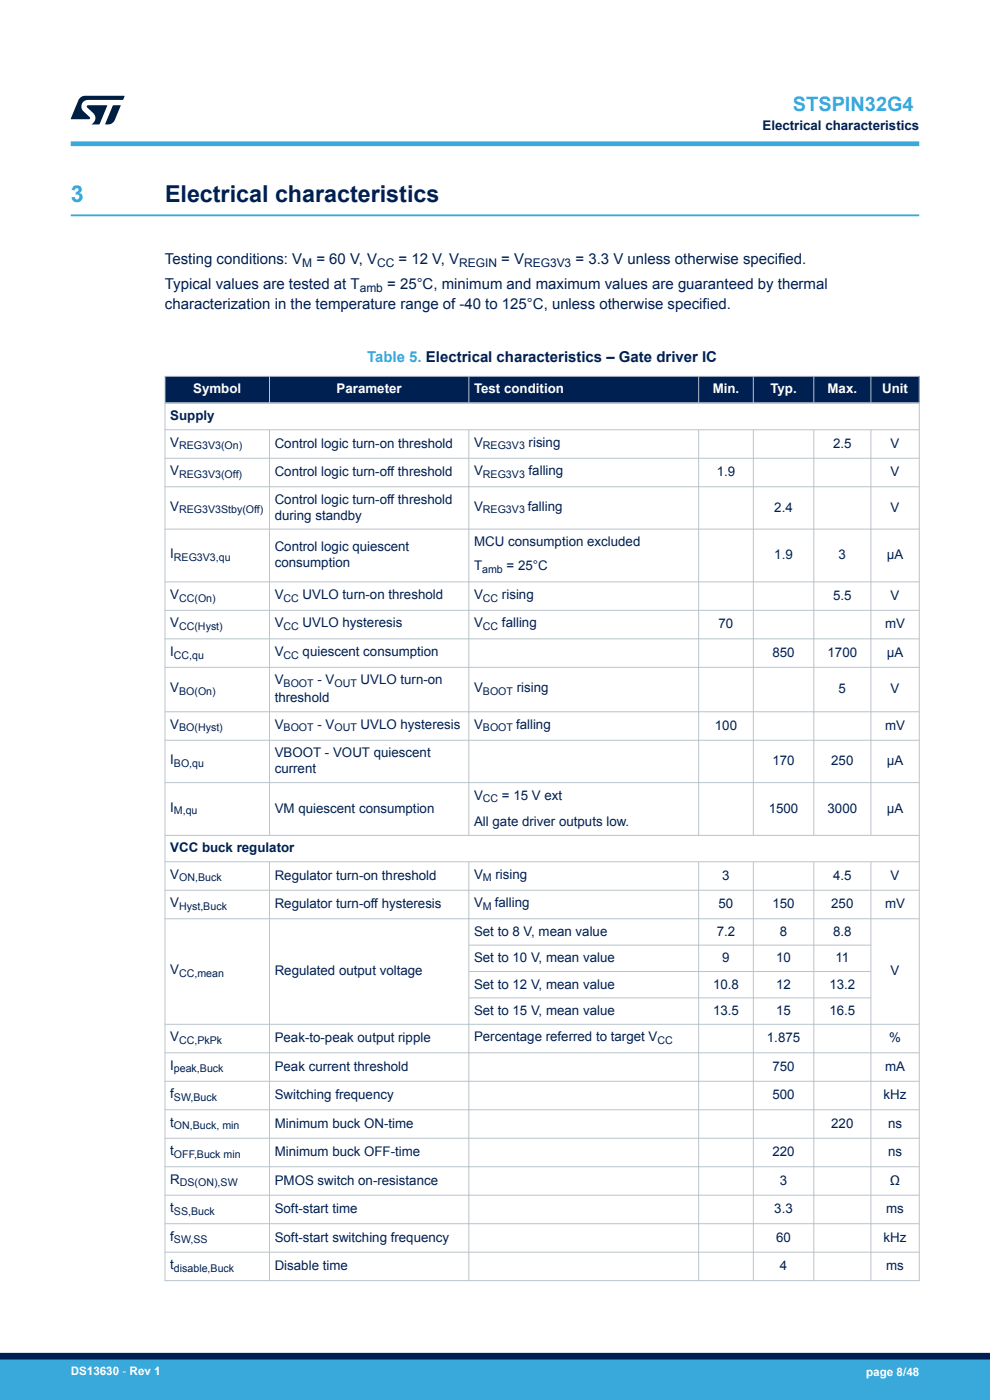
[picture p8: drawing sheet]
<svg xmlns="http://www.w3.org/2000/svg" width="210mm" height="297mm" viewBox="0 0 210 297" stroke-linecap="round" stroke-linejoin="round" font-family="sans-serif">
<defs><g id="words">
<text font-size="4.9" fill="#39a9dc" x="15" y="42.9">3</text>
<text font-size="4.9" fill="#002052" x="35" y="42.9">Electrical characteristics</text>
<text font-size="4.2" fill="#39a9dc" x="168.2" y="23.5">STSPIN32G4</text>
<g font-size="3.2" fill="#002052">
<text x="35" y="56.1">Testing conditions: V</text>
<text x="67.1" y="56.1">= 60 V, V</text>
<text x="84.5" y="56.1">= 12 V, V</text>
<text x="106.3" y="56.1">= V</text>
<text x="122.1" y="56.1">= 3.3 V unless otherwise specified.</text>
<text x="35" y="65.5">characterization in the temperature range of -40 to 125°C, unless otherwise specified.</text>
<text x="35" y="61.3">Typical values are tested at T</text>
<text x="82.1" y="61.3">= 25°C, minimum and maximum values are guaranteed by thermal</text>
</g>
<text font-size="3.2" fill="#39a9dc" x="77.9" y="76.8">Table 5. Electrical characteristics – Gate driver IC</text>
<g font-size="2.8" fill="#002052">
<text x="161.7" y="27.5">Electrical characteristics</text>
<text x="36.1" y="89.2">Supply</text>
<text x="36.1" y="94.8">V</text>
<text x="58.3" y="95">Control logic turn-on threshold</text>
<text x="100.6" y="94.8">V</text>
<text x="112.1" y="94.8">rising</text>
<text x="176.7" y="95">2.5</text>
<text x="188.9" y="95">V</text>
<text x="36.1" y="100.8">V</text>
<text x="58.3" y="101.1">Control logic turn-off threshold</text>
<text x="100.6" y="100.8">V</text>
<text x="112.1" y="100.8">falling</text>
<text x="152" y="101.1">1.9</text>
<text x="188.9" y="101.1">V</text>
<text x="58.3" y="106.9">Control logic turn-off threshold</text>
<text x="36.1" y="108.3">V</text>
<text x="58.3" y="110.3">during standby</text>
<text x="100.6" y="108.3">V</text>
<text x="112" y="108.3">falling</text>
<text x="164.3" y="108.6">2.4</text>
<text x="188.9" y="108.6">V</text>
<text x="36.1" y="118.4">I</text>
<text x="58.3" y="117">Control logic quiescent</text>
<text x="100.6" y="115.9">MCU consumption excluded</text>
<text x="164.3" y="118.7">1.9</text>
<text x="177.9" y="118.7">3</text>
<text x="188.1" y="118.7">µA</text>
<text x="58.3" y="120.3">consumption</text>
<text x="100.6" y="121">T</text>
<text x="107.5" y="121">= 25°C</text>
<text x="36.1" y="127.1">V</text>
<text x="58.3" y="127.1">V</text>
<text x="64.2" y="127.1">UVLO turn-on threshold</text>
<text x="100.6" y="127.1">V</text>
<text x="106.5" y="127.1">rising</text>
<text x="176.7" y="127.3">5.5</text>
<text x="188.9" y="127.3">V</text>
<text x="36.1" y="133.1">V</text>
<text x="58.3" y="133.1">V</text>
<text x="64.2" y="133.1">UVLO hysteresis</text>
<text x="100.6" y="133.1">V</text>
<text x="106.5" y="133.1">falling</text>
<text x="152.4" y="133.3">70</text>
<text x="187.8" y="133.3">mV</text>
<text x="36.1" y="139.1">I</text>
<text x="58.3" y="139.1">V</text>
<text x="64.2" y="139.1">quiescent consumption</text>
<text x="163.9" y="139.4">850</text>
<text x="175.5" y="139.4">1700</text>
<text x="188.1" y="139.4">µA</text>
<text x="36.1" y="146.9">V</text>
<text x="58.3" y="145.2">V</text>
<text x="58.3" y="149">threshold</text>
<text x="67.3" y="145.2">- V</text>
<text x="76.5" y="145.2">UVLO turn-on</text>
<text x="100.6" y="146.9">V</text>
<text x="109.6" y="146.9">rising</text>
<text x="177.9" y="147.1">5</text>
<text x="188.9" y="147.1">V</text>
<text x="36.1" y="154.6">V</text>
<text x="58.3" y="154.6">V</text>
<text x="67.3" y="154.6">- V</text>
<text x="76.5" y="154.6">UVLO hysteresis</text>
<text x="100.6" y="154.6">V</text>
<text x="109.5" y="154.6">falling</text>
<text x="151.6" y="154.8">100</text>
<text x="187.8" y="154.8">mV</text>
<text x="58.3" y="160.7">VBOOT - VOUT quiescent</text>
<text x="36.1" y="162.1">I</text>
<text x="58.3" y="164">current</text>
<text x="163.9" y="162.3">170</text>
<text x="176.3" y="162.3">250</text>
<text x="188.1" y="162.3">µA</text>
<text x="36.1" y="172.2">I</text>
<text x="58.3" y="172.4">VM quiescent consumption</text>
<text x="100.6" y="169.6">V</text>
<text x="106.5" y="169.6">= 15 V ext</text>
<text x="163.1" y="172.4">1500</text>
<text x="175.5" y="172.4">3000</text>
<text x="188.1" y="172.4">µA</text>
<text x="100.6" y="175.2">All gate driver outputs low.</text>
<text x="36.1" y="180.8">VCC buck regulator</text>
<text x="36.1" y="186.4">V</text>
<text x="58.3" y="186.7">Regulator turn-on threshold</text>
<text x="100.6" y="186.4">V</text>
<text x="105.1" y="186.4">rising</text>
<text x="153.2" y="186.7">3</text>
<text x="176.7" y="186.7">4.5</text>
<text x="188.9" y="186.7">V</text>
<text x="36.1" y="192.5">V</text>
<text x="58.3" y="192.7">Regulator turn-off hysteresis</text>
<text x="100.6" y="192.5">V</text>
<text x="104.9" y="192.5">falling</text>
<text x="152.4" y="192.7">50</text>
<text x="163.9" y="192.7">150</text>
<text x="176.3" y="192.7">250</text>
<text x="187.8" y="192.7">mV</text>
<text x="100.6" y="198.5">Set to 8 V, mean value</text>
<text x="152" y="198.5">7.2</text>
<text x="165.4" y="198.5">8</text>
<text x="176.7" y="198.5">8.8</text>
<text x="36.1" y="206.7">V</text>
<text x="58.3" y="206.9">Regulated output voltage</text>
<text x="100.6" y="204.1">Set to 10 V, mean value</text>
<text x="100.6" y="209.7">Set to 12 V, mean value</text>
<text x="151.3" y="209.7">10.8</text>
<text x="153.2" y="204.1">9</text>
<text x="164.6" y="204.1">10</text>
<text x="164.6" y="209.7">12</text>
<text x="175.9" y="209.7">13.2</text>
<text x="177.2" y="204.1">11</text>
<text x="188.9" y="206.9">V</text>
<text x="100.6" y="215.3">Set to 15 V, mean value</text>
<text x="151.3" y="215.3">13.5</text>
<text x="164.6" y="215.3">15</text>
<text x="175.9" y="215.3">16.5</text>
<text x="36.1" y="220.9">V</text>
<text x="58.3" y="221.1">Peak-to-peak output ripple</text>
<text x="100.6" y="220.9">Percentage referred to target V</text>
<text x="162.7" y="221.1">1.875</text>
<text x="188.6" y="221.1">%</text>
<text x="36.1" y="227">I</text>
<text x="58.3" y="227.2">Peak current threshold</text>
<text x="163.9" y="227.2">750</text>
<text x="187.8" y="227.2">mA</text>
<text x="36.1" y="233">f</text>
<text x="58.3" y="233.2">Switching frequency</text>
<text x="163.9" y="233.2">500</text>
<text x="187.4" y="233.2">kHz</text>
<text x="36.1" y="239">t</text>
<text x="58.3" y="239.3">Minimum buck ON-time</text>
<text x="176.3" y="239.3">220</text>
<text x="188.4" y="239.3">ns</text>
<text x="36.1" y="245.1">t</text>
<text x="58.3" y="245.3">Minimum buck OFF-time</text>
<text x="163.9" y="245.3">220</text>
<text x="188.4" y="245.3">ns</text>
<text x="36.1" y="251.1">R</text>
<text x="58.3" y="251.3">PMOS switch on-resistance</text>
<text x="165.4" y="251.3">3</text>
<text x="188.8" y="251.3">Ω</text>
<text x="36.1" y="257.2">t</text>
<text x="58.3" y="257.4">Soft-start time</text>
<text x="164.2" y="257.4">3.3</text>
<text x="188" y="257.4">ms</text>
<text x="36.1" y="263.2">f</text>
<text x="58.3" y="263.4">Soft-start switching frequency</text>
<text x="164.6" y="263.4">60</text>
<text x="187.4" y="263.4">kHz</text>
<text x="36.1" y="269.3">t</text>
<text x="58.3" y="269.5">Disable time</text>
<text x="165.4" y="269.5">4</text>
<text x="188" y="269.5">ms</text>
</g>
<g font-size="2.8" fill="#fff">
<text x="41" y="83.4">Symbol</text>
<text x="71.4" y="83.4">Parameter</text>
<text x="100.6" y="83.4">Test condition</text>
<text x="151.2" y="83.4">Min.</text>
<text x="163.4" y="83.4">Typ.</text>
<text x="175.5" y="83.4">Max.</text>
<text x="187.1" y="83.4">Unit</text>
</g>
<g font-size="2.5" fill="#002052">
<text x="64.1" y="56.7">M</text>
<text x="80" y="56.7">CC</text>
<text x="97.4" y="56.7">REGIN</text>
<text x="111.2" y="56.7">REG3V3</text>
<text x="76.3" y="61.9">amb</text>
</g>
<g font-size="2.5" fill="#fff">
<text x="15" y="291.6">DS13630 - Rev 1</text>
<text x="183.7" y="291.9">page 8/48</text>
</g>
<g font-size="2.3" fill="#002052">
<text x="38" y="95.4">REG3V3(On)</text>
<text x="102.4" y="95.4">REG3V3</text>
<text x="38" y="101.4">REG3V3(Off)</text>
<text x="102.4" y="101.4">REG3V3</text>
<text x="38" y="108.9">REG3V3Stby(Off)</text>
<text x="102.4" y="108.9">REG3V3</text>
<text x="36.9" y="119">REG3V3,qu</text>
<text x="102.3" y="121.6">amb</text>
<text x="38" y="127.6">CC(On)</text>
<text x="60.2" y="127.6">CC</text>
<text x="102.4" y="127.6">CC</text>
<text x="38" y="133.7">CC(Hyst)</text>
<text x="60.2" y="133.7">CC</text>
<text x="102.4" y="133.7">CC</text>
<text x="36.9" y="139.7">CC,qu</text>
<text x="60.2" y="139.7">CC</text>
<text x="38" y="147.4">BO(On)</text>
<text x="60.2" y="145.7">BOOT</text>
<text x="70.9" y="145.7">OUT</text>
<text x="102.4" y="147.4">BOOT</text>
<text x="38" y="155.2">BO(Hyst)</text>
<text x="60.2" y="155.2">BOOT</text>
<text x="70.9" y="155.2">OUT</text>
<text x="102.4" y="155.2">BOOT</text>
<text x="36.9" y="162.7">BO,qu</text>
<text x="36.9" y="172.8">M,qu</text>
<text x="102.4" y="170.2">CC</text>
<text x="38" y="187">ON,Buck</text>
<text x="102.4" y="187">M</text>
<text x="38" y="193">Hyst,Buck</text>
<text x="102.4" y="193">M</text>
<text x="38" y="207.3">CC,mean</text>
<text x="38" y="221.5">CC,PkPk</text>
<text x="139.5" y="221.5">CC</text>
<text x="36.9" y="227.5">peak,Buck</text>
<text x="36.9" y="233.6">SW,Buck</text>
<text x="36.9" y="239.6">ON,Buck, min</text>
<text x="36.9" y="245.6">OFF,Buck min</text>
<text x="38.1" y="251.7">DS(ON),SW</text>
<text x="36.9" y="257.7">SS,Buck</text>
<text x="36.9" y="263.8">SW,SS</text>
<text x="36.9" y="269.8">disable,Buck</text>
</g>
</g></defs>
<path d="M15 45.7h180" fill="none" stroke="#39a9dc" stroke-width=".4"/>
<g fill="#002052">
<path d="M35 79.8h160v5.7h-160z" fill-rule="evenodd"/>
<path d="M35 79.8h160v5.7h-160z" fill-rule="evenodd"/>
</g>
<g fill="none" stroke="#b9c4ca" stroke-width=".21">
<path d="M34.9 79.8h160.2M35 79.7v192.1M57.2 79.7v6M99.5 79.7v6M148.2 79.7v6M159.8 79.7v6M172.6 79.7v6M184.7 79.7v6M195 79.7v192.1M34.9 91.2h160.2M34.9 97.2h160.2M57.2 91.2v86.1"/>
<path d="M99.5 91.2v86.1M148.2 91.2v86.1M159.8 91.2v86.1M172.6 91.2v86.1M184.7 91.2v86.1M34.9 103.3h160.2M34.9 112.2h160.2M34.9 123.4h160.2M34.9 129.5h160.2M34.9 135.5h160.2M34.9 141.6h160.2M34.9 151h160.2"/>
<path d="M34.9 157h160.2M34.9 166h160.2M34.9 177.2h160.2M34.9 182.8h160.2M34.9 188.9h160.2M34.9 194.9h160.2M57.2 182.8v89M99.5 182.8v89M148.2 182.8v89M159.8 182.8v89M172.6 182.8v89M184.7 182.8v89"/>
<path d="M34.9 217.3h160.2M99.5 200.5h85.3M99.5 206.1h85.3M99.5 211.7h85.3M34.9 223.3h160.2M34.9 229.4h160.2M34.9 235.4h160.2M34.9 241.5h160.2M34.9 247.5h160.2M34.9 253.6h160.2M34.9 259.6h160.2M34.9 265.6h160.2"/>
<path d="M34.9 271.7h160.2"/>
</g>
<path d="M34.9 85.5h160.2" fill="none" stroke="#b9c4ca" stroke-width=".35"/>
<path d="M15 30.5h180" fill="none" stroke="#39a9dc" stroke-width="1"/>
<g fill="#001e41">
<path d="M17.1 20.7l.9-.4 8.4 .1-.3 .8h-7.4a1.4 1.4 0 0 0-1.3 .8 1.4 1.4 0 0 0 .2 1.5l1.4 1.3v.4l-4 .1 1.6-4.1z"/>
<path d="M24 22.4h1.6l-1.3 3.1a1.54 1.54 0 0 1-1.4 .9l-.6-.1z"/>
<path d="M18.5 22.4h4.2l-1.6 4h-1.7a1.48 1.48 0 0 0 .4-2.4l-1.3-1.2z"/>
</g>
<g fill="#39a9dc">
<path d="M0 288.4h210v8.6h-210z" fill-rule="evenodd"/>
<path d="M-.1 288.4h210.2v4.4h-210.2z" fill-rule="evenodd"/>
</g>
<path d="M0 287.7h210" fill="none" stroke="#002052" stroke-width="1.4"/>
<use href="#words"/>
</svg>
